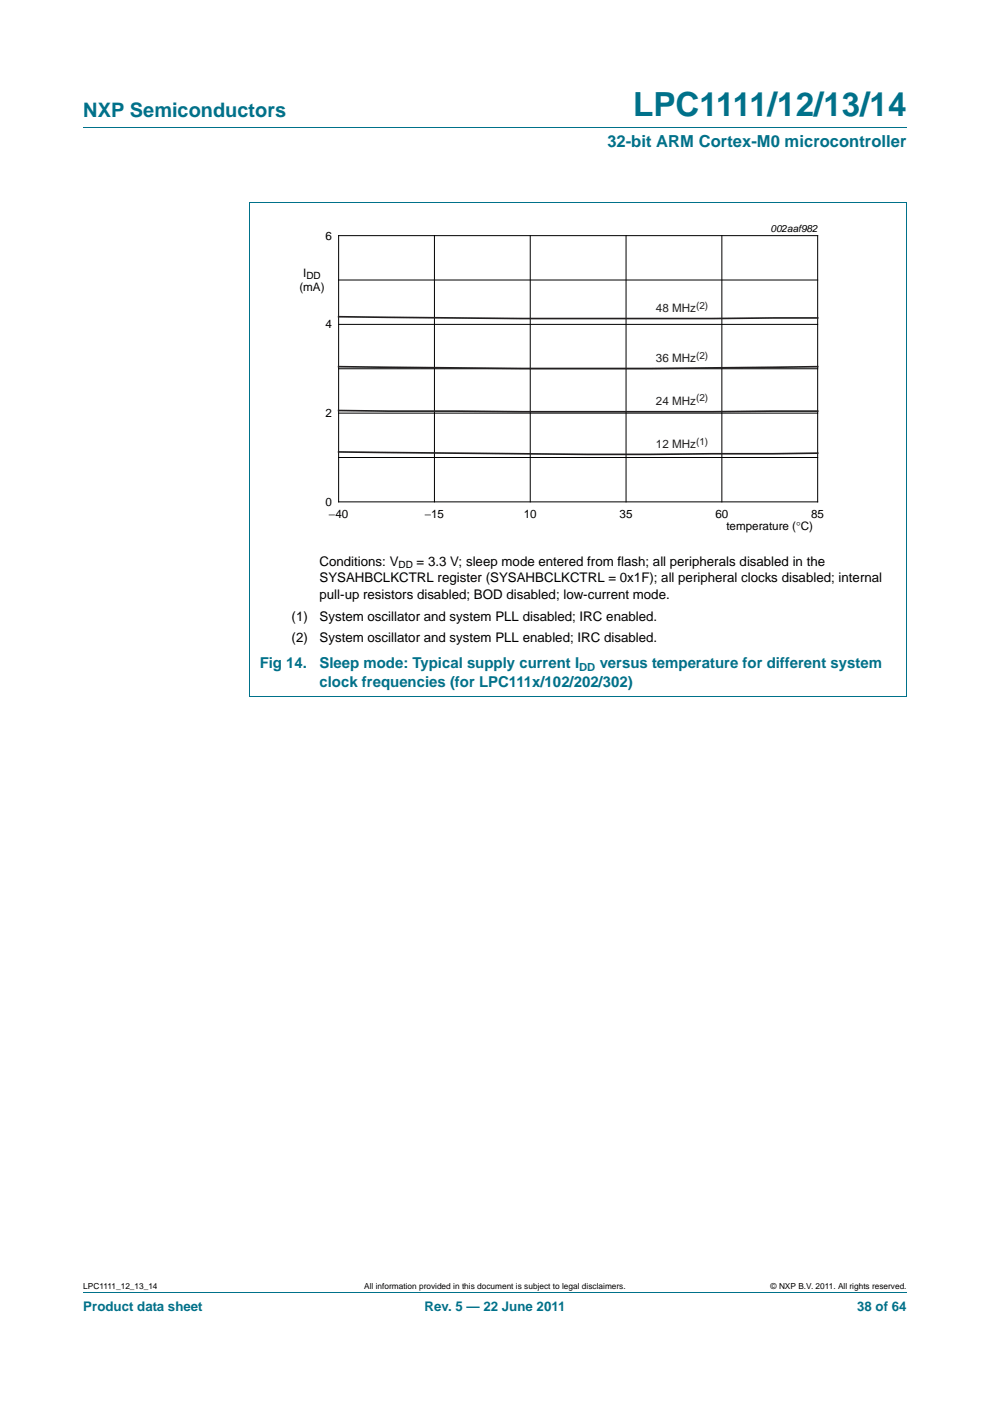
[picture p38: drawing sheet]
<svg xmlns="http://www.w3.org/2000/svg" width="210mm" height="297mm" viewBox="0 0 210 297" stroke-linecap="round" stroke-linejoin="round" font-family="sans-serif">
<defs><g id="words">
<text font-size="7" fill="#00718a" x="134.3" y="24.6">LPC1111/12/13/14</text>
<text font-size="4.2" fill="#00718a" x="17.7" y="24.9">NXP Semiconductors</text>
<text font-size="3.5" fill="#00718a" x="128.8" y="31.1">32-bit ARM Cortex-M0 microcontroller</text>
<g font-size="3.2" fill="#00718a">
<text x="55.1" y="141.7">Fig 14.</text>
<text x="67.8" y="141.7">Sleep mode: Typical supply current I</text>
<text x="127.2" y="141.7">versus temperature for different system</text>
<text x="67.8" y="145.6">clock frequencies (for LPC111x/102/202/302)</text>
</g>
<g font-size="2.8">
<text x="67.8" y="119.9">Conditions: V</text>
<text x="88.4" y="119.9">= 3.3 V; sleep mode entered from flash; all peripherals disabled in the</text>
<text x="67.8" y="123.5">SYSAHBCLKCTRL register (SYSAHBCLKCTRL = 0x1F); all peripheral clocks disabled; internal</text>
<text x="61.8" y="131.6">(1)</text>
<text x="67.8" y="127">pull-up resistors disabled; BOD disabled; low-current mode.</text>
<text x="67.8" y="131.6">System oscillator and system PLL disabled; IRC enabled.</text>
<text x="61.8" y="136.2">(2)</text>
<text x="67.8" y="136.2">System oscillator and system PLL enabled; IRC disabled.</text>
</g>
<g font-size="2.8" fill="#00718a">
<text x="17.7" y="277.9">Product data sheet</text>
<text x="90" y="277.9">Rev. 5 — 22 June 2011</text>
<text x="181.8" y="277.9">38 of 64</text>
</g>
<g font-size="2.5">
<text x="69" y="50.8">6</text>
<text x="64.3" y="58.7">I</text>
<text x="63.5" y="61.7">(mA)</text>
<text x="69" y="69.6">4</text>
<text x="69" y="88.4">2</text>
<text x="69" y="107.3">0</text>
<text x="69.8" y="109.8">−40</text>
<text x="90.1" y="109.8">−15</text>
<text x="111.1" y="109.8">10</text>
<text x="131.4" y="109.8">35</text>
<text x="151.7" y="109.8">60</text>
<text x="154.1" y="112.3">temperature (°C)</text>
<text x="172.1" y="109.8">85</text>
</g>
<g font-size="2.5" fill="#231f20">
<text x="139.1" y="66.3">48 MHz</text>
<text x="139.1" y="76.8">36 MHz</text>
<text x="139.1" y="85.8">24 MHz</text>
<text x="139.1" y="95">12 MHz</text>
</g>
<text font-size="2.4" fill="#00718a" x="122.9" y="142.3">DD</text>
<g font-size="2.1">
<text x="163.4" y="49.1">002aaf982</text>
<text x="65" y="59.2">DD</text>
<text x="84.5" y="120.4">DD</text>
</g>
<g font-size="2.1" fill="#231f20">
<text x="147.6" y="65.5">(2)</text>
<text x="147.6" y="76">(2)</text>
<text x="147.6" y="85">(2)</text>
<text x="147.6" y="94.3">(1)</text>
</g>
<g font-size="1.8">
<text x="17.7" y="273.3">LPC1111_12_13_14</text>
<text x="77.2" y="273.3">All information provided in this document is subject to legal disclaimers.</text>
<text x="163.5" y="273.3">© NXP B.V. 2011. All rights reserved.</text>
</g>
</g></defs>
<path d="M17.7 27h174.6M52.9 42.9h139.4M53 42.9v104.7M192.3 42.9v104.7M52.9 147.7h139.4M17.7 273.9h174.6" fill="none" stroke="#00718a" stroke-width=".21"/>
<path d="M71.8 50h101.6v56.4h-101.6zM71.8 59.4h101.6M92.1 50v56.4M112.5 50v56.4M132.8 50v56.4M153.1 50v56.4M71.8 68.8h101.6M71.8 78.2h101.6M71.8 87.6h101.6M71.8 97h101.6" fill="none" stroke="#000" stroke-width=".21"/>
<path d="M71.8 77.7l39 .4a2871.5 2871.5 0 0 0 62.6-.4M71.8 67.2l39 .3 62.6-.1M71.8 95.8a2696.8 2696.8 0 0 0 79.2 .4l22.4-.1M71.8 87l39 .3 62.6-.1" fill="none" stroke="#231f20" stroke-width=".35"/>
<use href="#words"/>
</svg>
